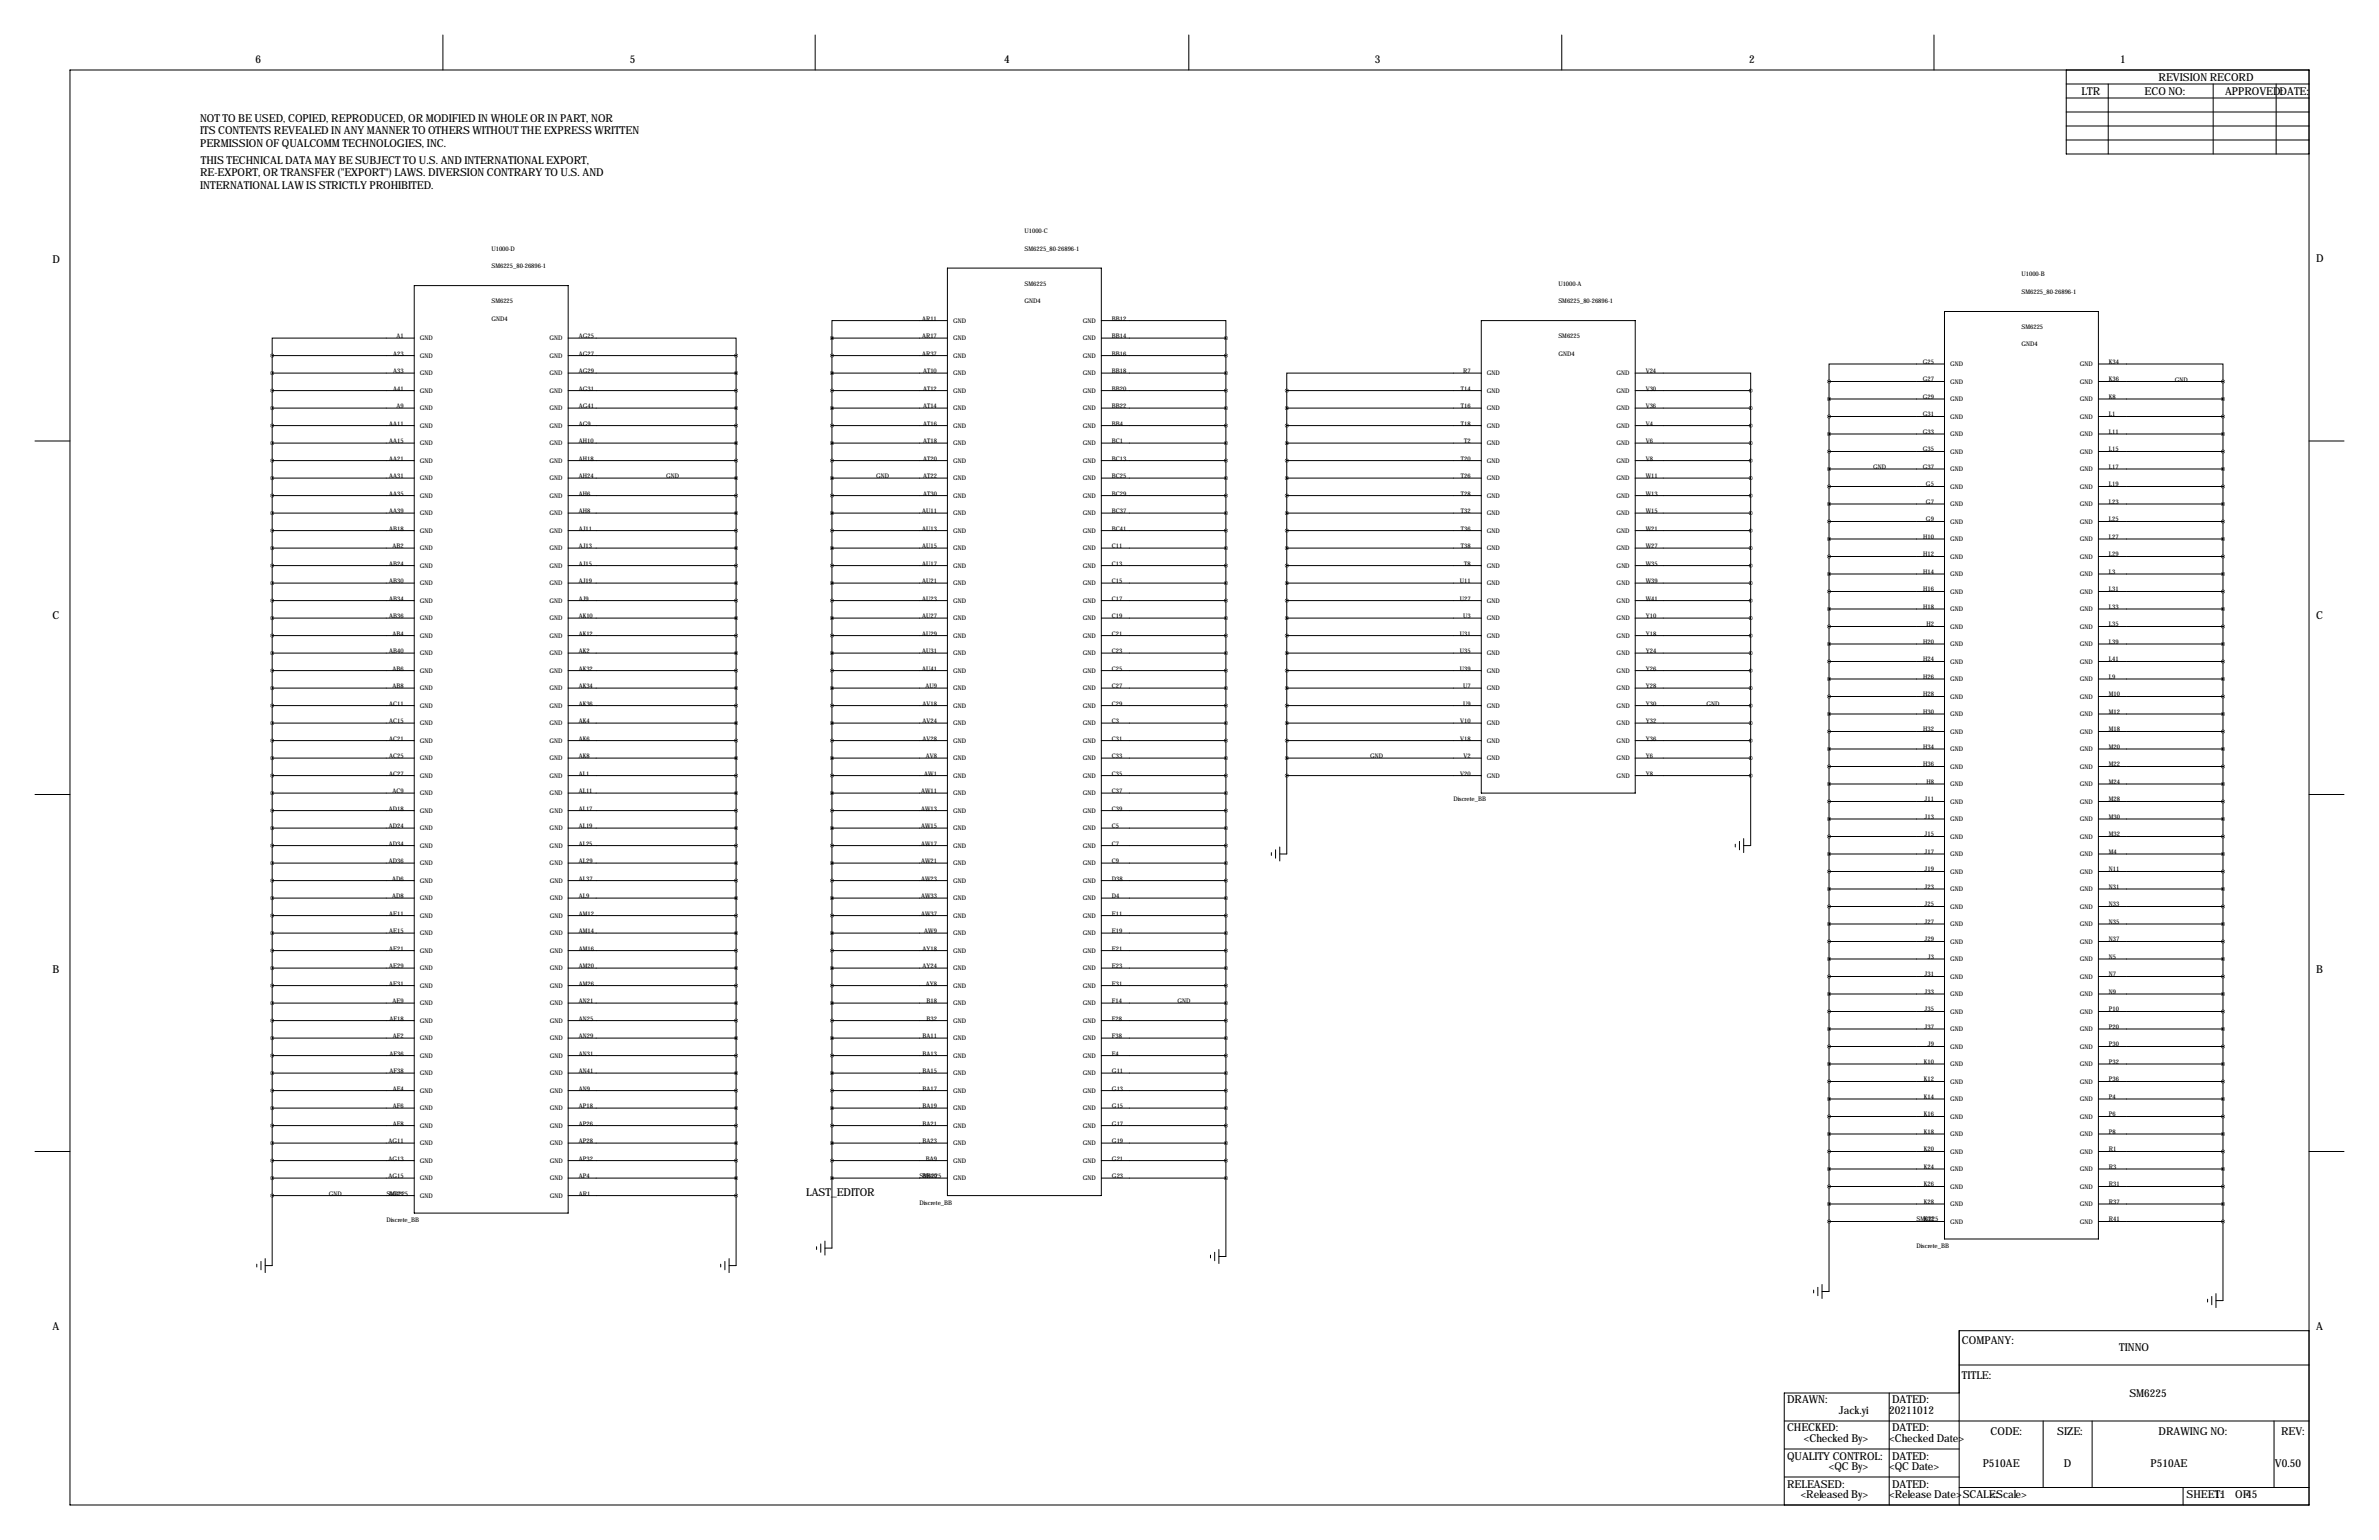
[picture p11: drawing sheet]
<svg xmlns="http://www.w3.org/2000/svg" width="864mm" height="559mm" viewBox="0 0 864 559" stroke-linecap="round" stroke-linejoin="round" font-family="sans-serif">
<defs><g id="words">
<g font-size="4">
<text x="92.7" y="22.9">6</text>
<text x="228.6" y="22.9">5</text>
<text x="364.5" y="22.9">4</text>
<text x="499.1" y="22.9">3</text>
<text x="635" y="22.9">2</text>
<text x="769.6" y="22.9">1</text>
<text x="783.6" y="29.2">REVISION RECORD</text>
<text x="755.7" y="34.3">LTR</text>
<text x="778.5" y="34.3">ECO NO:</text>
<text x="807.7" y="34.3">APPROVED:DATE:</text>
<text x="72.6" y="44.2">NOT TO BE USED, COPIED, REPRODUCED, OR MODIFIED IN W</text>
<text x="181.5" y="44.2">HOLE OR IN PART, NOR</text>
<text x="72.6" y="48.8">ITS CONTENTS REVEALED IN ANY MANNER TO OTHERS W</text>
<text x="72.6" y="53.3">PERMISSION OF QUALCOMM TECHNOLOGIES, INC.</text>
<text x="174.9" y="48.8">ITHOUT THE EXPRESS W</text>
<text x="219.2" y="48.8">RITTEN</text>
<text x="72.9" y="59.4">THIS TECHNICAL DATA MAY BE SUBJECT TO U.S. AND INTERNATIONAL EXPORT,</text>
<text x="72.6" y="64">RE-EXPORT, OR TRANSFER (&quot;EXPORT&quot;) LAW</text>
<text x="151.1" y="64">S. DIVERSION CONTRARY TO U.S. AND</text>
<text x="72.6" y="68.6">INTERNATIONAL LAWIS STRICTLY PROHIBITED.</text>
<text x="19.1" y="95.2">D</text>
<text x="840.7" y="95.2">D</text>
<text x="19.1" y="224.8">C</text>
<text x="840.7" y="224.8">C</text>
<text x="19.1" y="353.1">B</text>
<text x="840.7" y="353.1">B</text>
<text x="292.6" y="433.8">LAST_EDITOR</text>
<text x="19.1" y="482.6">A</text>
<text x="840.7" y="482.6">A</text>
<text x="712.2" y="487.7">COMPANY:</text>
<text x="769.3" y="490.3">TINNO</text>
<text x="712.2" y="500.4">TITLE:</text>
<text x="648.7" y="509.3">DRAW</text>
<text x="660.1" y="509.3">N:</text>
<text x="686.8" y="509.3">DATED:</text>
<text x="773" y="506.8">SM6225</text>
<text x="667.5" y="513.1">Jack.yi</text>
<text x="685.8" y="513.1">20211012</text>
<text x="648.7" y="519.4">CHECKED:</text>
<text x="686.8" y="519.4">DATED:</text>
<text x="722.6" y="520.7">CODE:</text>
<text x="746.8" y="520.7">SIZE:</text>
<text x="783.6" y="520.7">DRAW</text>
<text x="794.9" y="520.7">ING NO:</text>
<text x="828" y="520.7">REV:</text>
<text x="654.8" y="523.3">&lt;Checked By&gt;</text>
<text x="685.8" y="523.3">&lt;Checked Date&gt;</text>
<text x="648.7" y="529.6">QUALITY CONTROL:</text>
<text x="663.9" y="533.4">&lt;QC By&gt;</text>
<text x="685.8" y="533.4">&lt;QC Date&gt;</text>
<text x="686.8" y="529.6">DATED:</text>
<text x="719.7" y="532.2">P510AE</text>
<text x="749.2" y="532.2">D</text>
<text x="780.7" y="532.2">P510AE</text>
<text x="825.8" y="532.2">V0.50</text>
<text x="648.7" y="539.8">RELEASED:</text>
<text x="686.8" y="539.8">DATED:</text>
<text x="653.7" y="543.6">&lt;Released By&gt;</text>
<text x="685.8" y="543.6">&lt;Release Date&gt;SCALE:</text>
<text x="722.6" y="543.6">&lt;Scale&gt;</text>
<text x="793.7" y="543.6">SHEET:</text>
<text x="803.9" y="543.6">11</text>
<text x="811.4" y="543.6">OF45</text>
</g>
<g font-size="2.3">
<text x="371.9" y="84.6">U1000-C</text>
<text x="178.4" y="90.9">U1000-D</text>
<text x="371.9" y="90.9">SM6225_80-26896-1</text>
<text x="178.4" y="97.3">SM6225_80-26896-1</text>
<text x="733.8" y="100.3">U1000-B</text>
<text x="371.9" y="103.6">SM6225</text>
<text x="565.7" y="103.6">U1000-A</text>
<text x="733.8" y="106.7">SM6225_80-26896-1</text>
<text x="178.4" y="110">SM6225</text>
<text x="371.9" y="110">GND4</text>
<text x="565.7" y="110">SM6225_80-26896-1</text>
<text x="178.4" y="116.3">GND4</text>
<text x="334.7" y="116.3">AR11</text>
<text x="345.9" y="117.1">GND</text>
<text x="393.1" y="117.1">GND</text>
<text x="403.6" y="116.3">BB12</text>
<text x="733.8" y="119.4">SM6225</text>
<text x="143.9" y="122.7">A1</text>
<text x="152.4" y="123.4">GND</text>
<text x="199.5" y="123.4">GND</text>
<text x="210.1" y="122.7">AG25</text>
<text x="334.7" y="122.7">AR17</text>
<text x="345.9" y="123.4">GND</text>
<text x="393.1" y="123.4">GND</text>
<text x="403.6" y="122.7">BB14</text>
<text x="565.7" y="122.7">SM6225</text>
<text x="733.8" y="125.7">GND4</text>
<text x="142.7" y="129">A23</text>
<text x="152.4" y="129.8">GND</text>
<text x="199.5" y="129.8">GND</text>
<text x="210.1" y="129">AG27</text>
<text x="334.7" y="129">AR37</text>
<text x="345.9" y="129.8">GND</text>
<text x="393.1" y="129.8">GND</text>
<text x="403.6" y="129">BB16</text>
<text x="565.7" y="129">GND4</text>
<text x="142.7" y="135.4">A33</text>
<text x="152.4" y="136.1">GND</text>
<text x="199.5" y="136.1">GND</text>
<text x="210.1" y="135.4">AG29</text>
<text x="335.1" y="135.4">AT10</text>
<text x="346" y="136.1">GND</text>
<text x="393.1" y="136.1">GND</text>
<text x="403.6" y="135.4">BB18</text>
<text x="531.1" y="135.4">R7</text>
<text x="539.8" y="136.1">GND</text>
<text x="586.8" y="136.1">GND</text>
<text x="597.4" y="135.4">V24</text>
<text x="698" y="132.1">G25</text>
<text x="707.9" y="132.8">GND</text>
<text x="755" y="132.8">GND</text>
<text x="765.6" y="132.1">K34</text>
<text x="142.7" y="141.7">A41</text>
<text x="152.4" y="142.5">GND</text>
<text x="199.5" y="142.5">GND</text>
<text x="210.1" y="141.7">AG31</text>
<text x="335.1" y="141.7">AT12</text>
<text x="346" y="142.5">GND</text>
<text x="393.1" y="142.5">GND</text>
<text x="403.6" y="141.7">BB20</text>
<text x="530.3" y="141.7">T14</text>
<text x="539.8" y="142.5">GND</text>
<text x="586.8" y="142.5">GND</text>
<text x="597.4" y="141.7">V30</text>
<text x="698" y="138.4">G27</text>
<text x="707.9" y="139.2">GND</text>
<text x="755" y="139.2">GND</text>
<text x="765.6" y="138.4">K36</text>
<text x="789.4" y="138.4">GND</text>
<text x="143.9" y="148.1">A9</text>
<text x="152.4" y="148.8">GND</text>
<text x="199.5" y="148.8">GND</text>
<text x="210.1" y="148.1">AG41</text>
<text x="335.1" y="148.1">AT14</text>
<text x="346" y="148.8">GND</text>
<text x="393.1" y="148.8">GND</text>
<text x="403.6" y="148.1">BB22</text>
<text x="530.3" y="148.1">T16</text>
<text x="539.8" y="148.8">GND</text>
<text x="586.8" y="148.8">GND</text>
<text x="597.4" y="148.1">V36</text>
<text x="698" y="144.8">G29</text>
<text x="707.9" y="145.5">GND</text>
<text x="755" y="145.5">GND</text>
<text x="765.6" y="144.8">K8</text>
<text x="141.3" y="154.4">AA11</text>
<text x="152.4" y="155.2">GND</text>
<text x="199.5" y="155.2">GND</text>
<text x="210.1" y="154.4">AG9</text>
<text x="335.1" y="154.4">AT16</text>
<text x="346" y="155.2">GND</text>
<text x="393.1" y="155.2">GND</text>
<text x="403.6" y="154.4">BB4</text>
<text x="530.3" y="154.4">T18</text>
<text x="539.8" y="155.2">GND</text>
<text x="586.8" y="155.2">GND</text>
<text x="597.4" y="154.4">V4</text>
<text x="698" y="151.1">G31</text>
<text x="707.9" y="151.9">GND</text>
<text x="755" y="151.9">GND</text>
<text x="765.6" y="151.1">L1</text>
<text x="141.3" y="160.8">AA15</text>
<text x="152.4" y="161.5">GND</text>
<text x="199.5" y="161.5">GND</text>
<text x="210.1" y="160.8">AH10</text>
<text x="335.1" y="160.8">AT18</text>
<text x="346" y="161.5">GND</text>
<text x="393.1" y="161.5">GND</text>
<text x="403.6" y="160.8">BC1</text>
<text x="531.5" y="160.8">T2</text>
<text x="539.8" y="161.5">GND</text>
<text x="586.8" y="161.5">GND</text>
<text x="597.4" y="160.8">V6</text>
<text x="698" y="157.5">G33</text>
<text x="707.9" y="158.2">GND</text>
<text x="755" y="158.2">GND</text>
<text x="765.6" y="157.5">L11</text>
<text x="141.3" y="167.1">AA21</text>
<text x="152.4" y="167.9">GND</text>
<text x="199.5" y="167.9">GND</text>
<text x="210.1" y="167.1">AH18</text>
<text x="335.1" y="167.1">AT20</text>
<text x="346" y="167.9">GND</text>
<text x="393.1" y="167.9">GND</text>
<text x="403.6" y="167.1">BC13</text>
<text x="530.4" y="167.1">T20</text>
<text x="539.8" y="167.9">GND</text>
<text x="586.8" y="167.9">GND</text>
<text x="597.4" y="167.1">V8</text>
<text x="698" y="163.8">G35</text>
<text x="707.9" y="164.6">GND</text>
<text x="755" y="164.6">GND</text>
<text x="765.6" y="163.8">L15</text>
<text x="141.3" y="173.5">AA31</text>
<text x="210.1" y="173.5">AH24</text>
<text x="241.8" y="173.5">GND</text>
<text x="318" y="173.5">GND</text>
<text x="335.1" y="173.5">AT22</text>
<text x="403.6" y="173.5">BC25</text>
<text x="530.4" y="173.5">T26</text>
<text x="597.4" y="173.5">W</text>
<text x="599.4" y="173.5">11</text>
<text x="680" y="170.2">GND</text>
<text x="698" y="170.2">G37</text>
<text x="707.9" y="170.9">GND</text>
<text x="755" y="170.9">GND</text>
<text x="765.6" y="170.2">L17</text>
<text x="141.3" y="179.8">AA35</text>
<text x="152.4" y="174.2">GND</text>
<text x="199.5" y="174.2">GND</text>
<text x="210.1" y="179.8">AH6</text>
<text x="335.1" y="179.8">AT30</text>
<text x="346" y="174.2">GND</text>
<text x="393.1" y="174.2">GND</text>
<text x="403.6" y="179.8">BC29</text>
<text x="530.4" y="179.8">T28</text>
<text x="539.8" y="174.2">GND</text>
<text x="586.8" y="174.2">GND</text>
<text x="597.4" y="179.8">W</text>
<text x="599.4" y="179.8">13</text>
<text x="699.2" y="176.5">G5</text>
<text x="707.9" y="177.3">GND</text>
<text x="755" y="177.3">GND</text>
<text x="765.6" y="176.5">L19</text>
<text x="152.4" y="180.6">GND</text>
<text x="199.5" y="180.6">GND</text>
<text x="346" y="180.6">GND</text>
<text x="393.1" y="180.6">GND</text>
<text x="539.8" y="180.6">GND</text>
<text x="586.8" y="180.6">GND</text>
<text x="699.2" y="182.9">G7</text>
<text x="707.9" y="183.6">GND</text>
<text x="755" y="183.6">GND</text>
<text x="765.6" y="182.9">L23</text>
<text x="141.3" y="186.2">AA39</text>
<text x="152.4" y="186.9">GND</text>
<text x="199.5" y="186.9">GND</text>
<text x="210.1" y="186.2">AH8</text>
<text x="334.7" y="186.2">AU11</text>
<text x="346" y="186.9">GND</text>
<text x="393.1" y="186.9">GND</text>
<text x="403.6" y="186.2">BC37</text>
<text x="530.4" y="186.2">T32</text>
<text x="539.8" y="186.9">GND</text>
<text x="586.8" y="186.9">GND</text>
<text x="597.4" y="186.2">W</text>
<text x="599.4" y="186.2">15</text>
<text x="699.2" y="189.2">G9</text>
<text x="707.9" y="190">GND</text>
<text x="755" y="190">GND</text>
<text x="765.6" y="189.2">L25</text>
<text x="141.3" y="192.5">AB18</text>
<text x="152.4" y="193.3">GND</text>
<text x="199.5" y="193.3">GND</text>
<text x="210.1" y="192.5">AJ11</text>
<text x="334.7" y="192.5">AU13</text>
<text x="346" y="193.3">GND</text>
<text x="393.1" y="193.3">GND</text>
<text x="403.6" y="192.5">BC41</text>
<text x="530.4" y="192.5">T36</text>
<text x="539.8" y="193.3">GND</text>
<text x="586.8" y="193.3">GND</text>
<text x="597.4" y="192.5">W</text>
<text x="599.4" y="192.5">21</text>
<text x="698.1" y="195.6">H10</text>
<text x="707.9" y="196.3">GND</text>
<text x="755" y="196.3">GND</text>
<text x="765.6" y="195.6">L27</text>
<text x="142.5" y="198.9">AB2</text>
<text x="152.4" y="199.6">GND</text>
<text x="199.5" y="199.6">GND</text>
<text x="210.1" y="198.9">AJ13</text>
<text x="334.7" y="198.9">AU15</text>
<text x="346" y="199.6">GND</text>
<text x="393.1" y="199.6">GND</text>
<text x="403.6" y="198.9">C11</text>
<text x="530.4" y="198.9">T38</text>
<text x="539.8" y="199.6">GND</text>
<text x="586.8" y="199.6">GND</text>
<text x="597.4" y="198.9">W</text>
<text x="599.4" y="198.9">27</text>
<text x="698.1" y="201.9">H12</text>
<text x="707.9" y="202.7">GND</text>
<text x="755" y="202.7">GND</text>
<text x="765.6" y="201.9">L29</text>
<text x="141.3" y="205.2">AB24</text>
<text x="152.4" y="206">GND</text>
<text x="199.5" y="206">GND</text>
<text x="210.1" y="205.2">AJ15</text>
<text x="334.7" y="205.2">AU17</text>
<text x="346" y="206">GND</text>
<text x="393.1" y="206">GND</text>
<text x="403.6" y="205.2">C13</text>
<text x="531.5" y="205.2">T8</text>
<text x="539.8" y="206">GND</text>
<text x="586.8" y="206">GND</text>
<text x="597.4" y="205.2">W</text>
<text x="599.4" y="205.2">35</text>
<text x="698.1" y="208.3">H14</text>
<text x="707.9" y="209">GND</text>
<text x="755" y="209">GND</text>
<text x="765.6" y="208.3">L3</text>
<text x="141.3" y="211.6">AB30</text>
<text x="152.4" y="212.3">GND</text>
<text x="199.5" y="212.3">GND</text>
<text x="210.1" y="211.6">AJ19</text>
<text x="334.7" y="211.6">AU21</text>
<text x="346" y="212.3">GND</text>
<text x="393.1" y="212.3">GND</text>
<text x="403.6" y="211.6">C15</text>
<text x="530" y="211.6">U11</text>
<text x="539.8" y="212.3">GND</text>
<text x="586.9" y="212.3">GND</text>
<text x="597.4" y="211.6">W</text>
<text x="599.4" y="211.6">39</text>
<text x="698.1" y="214.6">H16</text>
<text x="707.9" y="215.4">GND</text>
<text x="755" y="215.4">GND</text>
<text x="765.6" y="214.6">L31</text>
<text x="141.3" y="217.9">AB34</text>
<text x="152.4" y="218.7">GND</text>
<text x="199.5" y="218.7">GND</text>
<text x="210.1" y="217.9">AJ9</text>
<text x="334.7" y="217.9">AU23</text>
<text x="346" y="218.7">GND</text>
<text x="393.1" y="218.7">GND</text>
<text x="403.6" y="217.9">C17</text>
<text x="530" y="217.9">U27</text>
<text x="539.8" y="218.7">GND</text>
<text x="586.9" y="218.7">GND</text>
<text x="597.4" y="217.9">W</text>
<text x="599.4" y="217.9">41</text>
<text x="698.1" y="221">H18</text>
<text x="707.9" y="221.7">GND</text>
<text x="755" y="221.7">GND</text>
<text x="765.6" y="221">L33</text>
<text x="141.3" y="224.3">AB36</text>
<text x="152.4" y="225">GND</text>
<text x="199.5" y="225">GND</text>
<text x="210.1" y="224.3">AK10</text>
<text x="334.7" y="224.3">AU27</text>
<text x="346" y="225">GND</text>
<text x="393.1" y="225">GND</text>
<text x="403.6" y="224.3">C19</text>
<text x="531.1" y="224.3">U3</text>
<text x="539.8" y="225">GND</text>
<text x="586.9" y="225">GND</text>
<text x="597.4" y="224.3">Y10</text>
<text x="699.3" y="227.3">H2</text>
<text x="765.6" y="227.3">L35</text>
<text x="142.5" y="230.6">AB4</text>
<text x="152.4" y="231.4">GND</text>
<text x="199.5" y="231.4">GND</text>
<text x="210.1" y="230.6">AK12</text>
<text x="334.7" y="230.6">AU29</text>
<text x="346" y="231.4">GND</text>
<text x="393.1" y="231.4">GND</text>
<text x="403.6" y="230.6">C21</text>
<text x="530" y="230.6">U31</text>
<text x="539.8" y="231.4">GND</text>
<text x="586.9" y="231.4">GND</text>
<text x="597.4" y="230.6">Y18</text>
<text x="698.1" y="233.7">H20</text>
<text x="707.9" y="228.1">GND</text>
<text x="755" y="228.1">GND</text>
<text x="765.6" y="233.7">L39</text>
<text x="141.3" y="237">AB40</text>
<text x="152.4" y="237.7">GND</text>
<text x="199.5" y="237.7">GND</text>
<text x="210.1" y="237">AK2</text>
<text x="334.7" y="237">AU31</text>
<text x="346" y="237.7">GND</text>
<text x="393.1" y="237.7">GND</text>
<text x="403.6" y="237">C23</text>
<text x="530" y="237">U35</text>
<text x="539.8" y="237.7">GND</text>
<text x="586.9" y="237.7">GND</text>
<text x="597.4" y="237">Y24</text>
<text x="707.9" y="234.4">GND</text>
<text x="755" y="234.4">GND</text>
<text x="142.5" y="243.3">AB6</text>
<text x="152.4" y="244.1">GND</text>
<text x="199.5" y="244.1">GND</text>
<text x="210.1" y="243.3">AK32</text>
<text x="334.7" y="243.3">AU41</text>
<text x="346" y="244.1">GND</text>
<text x="393.1" y="244.1">GND</text>
<text x="403.6" y="243.3">C25</text>
<text x="530" y="243.3">U39</text>
<text x="539.8" y="244.1">GND</text>
<text x="586.9" y="244.1">GND</text>
<text x="597.4" y="243.3">Y26</text>
<text x="698.1" y="240">H24</text>
<text x="707.9" y="240.8">GND</text>
<text x="755" y="240.8">GND</text>
<text x="765.6" y="240">L41</text>
<text x="142.5" y="249.7">AB8</text>
<text x="152.4" y="250.4">GND</text>
<text x="199.5" y="250.4">GND</text>
<text x="210.1" y="249.7">AK34</text>
<text x="335.9" y="249.7">AU9</text>
<text x="346" y="250.4">GND</text>
<text x="393.1" y="250.4">GND</text>
<text x="403.6" y="249.7">C27</text>
<text x="531.1" y="249.7">U7</text>
<text x="539.8" y="250.4">GND</text>
<text x="586.9" y="250.4">GND</text>
<text x="597.4" y="249.7">Y28</text>
<text x="698.1" y="246.4">H26</text>
<text x="707.9" y="247.1">GND</text>
<text x="755" y="247.1">GND</text>
<text x="765.6" y="246.4">L9</text>
<text x="141.3" y="256">AC11</text>
<text x="152.4" y="256.8">GND</text>
<text x="199.5" y="256.8">GND</text>
<text x="210.1" y="256">AK36</text>
<text x="334.9" y="256">AV18</text>
<text x="346" y="256.8">GND</text>
<text x="393.1" y="256.8">GND</text>
<text x="403.6" y="256">C29</text>
<text x="531.1" y="256">U9</text>
<text x="539.8" y="256.8">GND</text>
<text x="586.9" y="256.8">GND</text>
<text x="597.4" y="256">Y30</text>
<text x="619.5" y="256">GND</text>
<text x="698.1" y="252.7">H28</text>
<text x="707.9" y="253.5">GND</text>
<text x="755" y="253.5">GND</text>
<text x="765.6" y="252.7">M10</text>
<text x="141.3" y="262.4">AC15</text>
<text x="152.4" y="263.1">GND</text>
<text x="199.5" y="263.1">GND</text>
<text x="210.1" y="262.4">AK4</text>
<text x="334.9" y="262.4">AV24</text>
<text x="346" y="263.1">GND</text>
<text x="393.1" y="263.1">GND</text>
<text x="403.6" y="262.4">C3</text>
<text x="530.1" y="262.4">V10</text>
<text x="539.8" y="263.1">GND</text>
<text x="586.9" y="263.1">GND</text>
<text x="597.4" y="262.4">Y32</text>
<text x="698.1" y="259.1">H30</text>
<text x="707.9" y="259.8">GND</text>
<text x="755" y="259.8">GND</text>
<text x="765.6" y="259.1">M12</text>
<text x="141.3" y="268.7">AC21</text>
<text x="152.4" y="269.5">GND</text>
<text x="199.5" y="269.5">GND</text>
<text x="210.1" y="268.7">AK6</text>
<text x="334.9" y="268.7">AV28</text>
<text x="346" y="269.5">GND</text>
<text x="393.1" y="269.5">GND</text>
<text x="403.6" y="268.7">C31</text>
<text x="530.1" y="268.7">V18</text>
<text x="539.8" y="269.5">GND</text>
<text x="586.9" y="269.5">GND</text>
<text x="597.4" y="268.7">Y36</text>
<text x="698.1" y="265.4">H32</text>
<text x="707.9" y="266.2">GND</text>
<text x="755" y="266.2">GND</text>
<text x="765.6" y="265.4">M18</text>
<text x="141.3" y="275.1">AC25</text>
<text x="152.4" y="275.8">GND</text>
<text x="199.5" y="275.8">GND</text>
<text x="210.1" y="275.1">AK8</text>
<text x="336.1" y="275.1">AV8</text>
<text x="346" y="275.8">GND</text>
<text x="393.1" y="275.8">GND</text>
<text x="403.6" y="275.1">C33</text>
<text x="497.3" y="275.1">GND</text>
<text x="531.3" y="275.1">V2</text>
<text x="539.8" y="275.8">GND</text>
<text x="586.9" y="275.8">GND</text>
<text x="597.4" y="275.1">Y6</text>
<text x="698.1" y="271.8">H34</text>
<text x="707.9" y="272.5">GND</text>
<text x="755" y="272.5">GND</text>
<text x="765.6" y="271.8">M20</text>
<text x="141.3" y="281.4">AC27</text>
<text x="210.1" y="281.4">AL1</text>
<text x="335.5" y="281.4">AW</text>
<text x="339" y="281.4">1</text>
<text x="403.6" y="281.4">C35</text>
<text x="530.1" y="281.4">V20</text>
<text x="597.4" y="281.4">Y8</text>
<text x="698.1" y="278.1">H36</text>
<text x="707.9" y="278.9">GND</text>
<text x="755" y="278.9">GND</text>
<text x="765.6" y="278.1">M22</text>
<text x="142.5" y="287.8">AC9</text>
<text x="152.4" y="282.2">GND</text>
<text x="199.5" y="282.2">GND</text>
<text x="210.1" y="287.8">AL11</text>
<text x="334.3" y="287.8">AW</text>
<text x="337.8" y="287.8">11</text>
<text x="346" y="282.2">GND</text>
<text x="393.1" y="282.2">GND</text>
<text x="403.6" y="287.8">C37</text>
<text x="539.8" y="282.2">GND</text>
<text x="586.9" y="282.2">GND</text>
<text x="699.3" y="284.5">H8</text>
<text x="707.9" y="285.2">GND</text>
<text x="755" y="285.2">GND</text>
<text x="765.6" y="284.5">M24</text>
<text x="152.4" y="288.5">GND</text>
<text x="199.5" y="288.5">GND</text>
<text x="346" y="288.5">GND</text>
<text x="393.1" y="288.5">GND</text>
<text x="527.6" y="290.8">Discrete_BB</text>
<text x="698.6" y="290.8">J11</text>
<text x="707.9" y="291.6">GND</text>
<text x="755" y="291.6">GND</text>
<text x="765.6" y="290.8">M28</text>
<text x="141.2" y="294.1">AD18</text>
<text x="152.4" y="294.9">GND</text>
<text x="199.5" y="294.9">GND</text>
<text x="210.1" y="294.1">AL17</text>
<text x="334.3" y="294.1">AW</text>
<text x="337.8" y="294.1">13</text>
<text x="346" y="294.9">GND</text>
<text x="393.1" y="294.9">GND</text>
<text x="403.6" y="294.1">C39</text>
<text x="698.6" y="297.2">J13</text>
<text x="707.9" y="297.9">GND</text>
<text x="755" y="297.9">GND</text>
<text x="765.6" y="297.2">M30</text>
<text x="141.2" y="300.5">AD24</text>
<text x="152.4" y="301.2">GND</text>
<text x="199.5" y="301.2">GND</text>
<text x="210.1" y="300.5">AL19</text>
<text x="334.3" y="300.5">AW</text>
<text x="337.8" y="300.5">15</text>
<text x="346" y="301.2">GND</text>
<text x="393.1" y="301.2">GND</text>
<text x="403.6" y="300.5">C5</text>
<text x="698.6" y="303.5">J15</text>
<text x="707.9" y="304.3">GND</text>
<text x="755" y="304.3">GND</text>
<text x="765.6" y="303.5">M32</text>
<text x="141.2" y="306.8">AD34</text>
<text x="152.4" y="307.6">GND</text>
<text x="199.5" y="307.6">GND</text>
<text x="210.1" y="306.8">AL25</text>
<text x="334.3" y="306.8">AW</text>
<text x="337.8" y="306.8">17</text>
<text x="346" y="307.6">GND</text>
<text x="393.1" y="307.6">GND</text>
<text x="403.6" y="306.8">C7</text>
<text x="698.6" y="309.9">J17</text>
<text x="707.9" y="310.6">GND</text>
<text x="755" y="310.6">GND</text>
<text x="765.6" y="309.9">M4</text>
<text x="141.2" y="313.2">AD36</text>
<text x="152.4" y="313.9">GND</text>
<text x="199.5" y="313.9">GND</text>
<text x="210.1" y="313.2">AL29</text>
<text x="334.3" y="313.2">AW</text>
<text x="337.8" y="313.2">21</text>
<text x="346" y="313.9">GND</text>
<text x="393.1" y="313.9">GND</text>
<text x="403.6" y="313.2">C9</text>
<text x="698.6" y="316.2">J19</text>
<text x="707.9" y="317">GND</text>
<text x="755" y="317">GND</text>
<text x="765.6" y="316.2">N11</text>
<text x="142.4" y="319.5">AD6</text>
<text x="152.4" y="320.3">GND</text>
<text x="199.5" y="320.3">GND</text>
<text x="210.1" y="319.5">AL37</text>
<text x="334.3" y="319.5">AW</text>
<text x="337.8" y="319.5">23</text>
<text x="346" y="320.3">GND</text>
<text x="393.1" y="320.3">GND</text>
<text x="403.6" y="319.5">D38</text>
<text x="698.6" y="322.6">J23</text>
<text x="707.9" y="323.3">GND</text>
<text x="755" y="323.3">GND</text>
<text x="765.6" y="322.6">N31</text>
<text x="142.4" y="325.9">AD8</text>
<text x="152.4" y="326.6">GND</text>
<text x="199.5" y="326.6">GND</text>
<text x="210.1" y="325.9">AL9</text>
<text x="334.3" y="325.9">AW</text>
<text x="337.8" y="325.9">33</text>
<text x="346" y="326.6">GND</text>
<text x="393.1" y="326.6">GND</text>
<text x="403.6" y="325.9">D4</text>
<text x="698.6" y="328.9">J25</text>
<text x="707.9" y="329.7">GND</text>
<text x="755" y="329.7">GND</text>
<text x="765.6" y="328.9">N33</text>
<text x="141.3" y="332.2">AE11</text>
<text x="152.4" y="333">GND</text>
<text x="199.5" y="333">GND</text>
<text x="210.1" y="332.2">AM12</text>
<text x="334.3" y="332.2">AW</text>
<text x="337.8" y="332.2">37</text>
<text x="346" y="333">GND</text>
<text x="393.1" y="333">GND</text>
<text x="403.6" y="332.2">E11</text>
<text x="698.6" y="335.3">J27</text>
<text x="765.6" y="335.3">N35</text>
<text x="141.3" y="338.6">AE15</text>
<text x="152.4" y="339.3">GND</text>
<text x="199.5" y="339.3">GND</text>
<text x="210.1" y="338.6">AM14</text>
<text x="335.5" y="338.6">AW</text>
<text x="339" y="338.6">9</text>
<text x="346" y="339.3">GND</text>
<text x="393.1" y="339.3">GND</text>
<text x="403.6" y="338.6">E19</text>
<text x="698.6" y="341.6">J29</text>
<text x="707.9" y="336">GND</text>
<text x="755" y="336">GND</text>
<text x="765.6" y="341.6">N37</text>
<text x="141.3" y="344.9">AE21</text>
<text x="152.4" y="345.7">GND</text>
<text x="199.5" y="345.7">GND</text>
<text x="210.1" y="344.9">AM16</text>
<text x="334.9" y="344.9">AY18</text>
<text x="346" y="345.7">GND</text>
<text x="393.1" y="345.7">GND</text>
<text x="403.6" y="344.9">E21</text>
<text x="699.8" y="348">J3</text>
<text x="707.9" y="342.4">GND</text>
<text x="755" y="342.4">GND</text>
<text x="765.6" y="348">N5</text>
<text x="141.3" y="351.3">AE29</text>
<text x="152.4" y="352">GND</text>
<text x="199.5" y="352">GND</text>
<text x="210.1" y="351.3">AM20</text>
<text x="334.9" y="351.3">AY24</text>
<text x="346" y="352">GND</text>
<text x="393.1" y="352">GND</text>
<text x="403.6" y="351.3">E23</text>
<text x="707.9" y="348.7">GND</text>
<text x="755" y="348.7">GND</text>
<text x="141.3" y="357.6">AE31</text>
<text x="152.4" y="358.4">GND</text>
<text x="199.5" y="358.4">GND</text>
<text x="210.1" y="357.6">AM26</text>
<text x="336.1" y="357.6">AY8</text>
<text x="346" y="358.4">GND</text>
<text x="393.1" y="358.4">GND</text>
<text x="403.6" y="357.6">E31</text>
<text x="698.6" y="354.3">J31</text>
<text x="707.9" y="355.1">GND</text>
<text x="755" y="355.1">GND</text>
<text x="765.6" y="354.3">N7</text>
<text x="142.5" y="364">AE9</text>
<text x="152.4" y="364.7">GND</text>
<text x="199.5" y="364.7">GND</text>
<text x="210.1" y="364">AN21</text>
<text x="336.3" y="364">B18</text>
<text x="346" y="364.7">GND</text>
<text x="393.1" y="364.7">GND</text>
<text x="403.6" y="364">F14</text>
<text x="427.5" y="364">GND</text>
<text x="698.6" y="360.7">J33</text>
<text x="707.9" y="361.4">GND</text>
<text x="755" y="361.4">GND</text>
<text x="765.6" y="360.7">N9</text>
<text x="141.4" y="370.3">AF18</text>
<text x="152.4" y="371.1">GND</text>
<text x="199.5" y="371.1">GND</text>
<text x="210.1" y="370.3">AN25</text>
<text x="336.3" y="370.3">B32</text>
<text x="346" y="371.1">GND</text>
<text x="393.1" y="371.1">GND</text>
<text x="403.6" y="370.3">F28</text>
<text x="698.6" y="367">J35</text>
<text x="707.9" y="367.8">GND</text>
<text x="755" y="367.8">GND</text>
<text x="765.6" y="367">P10</text>
<text x="142.6" y="376.7">AF2</text>
<text x="152.4" y="377.4">GND</text>
<text x="199.5" y="377.4">GND</text>
<text x="210.1" y="376.7">AN29</text>
<text x="334.9" y="376.7">BA11</text>
<text x="346" y="377.4">GND</text>
<text x="393.1" y="377.4">GND</text>
<text x="403.6" y="376.7">F38</text>
<text x="698.6" y="373.4">J37</text>
<text x="707.9" y="374.1">GND</text>
<text x="755" y="374.1">GND</text>
<text x="765.6" y="373.4">P20</text>
<text x="141.4" y="383">AF36</text>
<text x="152.4" y="383.8">GND</text>
<text x="199.5" y="383.8">GND</text>
<text x="210.1" y="383">AN31</text>
<text x="334.9" y="383">BA13</text>
<text x="346" y="383.8">GND</text>
<text x="393.1" y="383.8">GND</text>
<text x="403.6" y="383">F4</text>
<text x="699.8" y="379.7">J9</text>
<text x="707.9" y="380.5">GND</text>
<text x="755" y="380.5">GND</text>
<text x="765.6" y="379.7">P30</text>
<text x="141.4" y="389.4">AF38</text>
<text x="210.1" y="389.4">AN41</text>
<text x="334.9" y="389.4">BA15</text>
<text x="403.6" y="389.4">G11</text>
<text x="698.4" y="386.1">K10</text>
<text x="707.9" y="386.8">GND</text>
<text x="755" y="386.8">GND</text>
<text x="765.6" y="386.1">P32</text>
<text x="142.6" y="395.7">AF4</text>
<text x="152.4" y="390.1">GND</text>
<text x="199.5" y="390.1">GND</text>
<text x="210.1" y="395.7">AN9</text>
<text x="334.9" y="395.7">BA17</text>
<text x="346" y="390.1">GND</text>
<text x="393.1" y="390.1">GND</text>
<text x="403.6" y="395.7">G13</text>
<text x="698.4" y="392.4">K12</text>
<text x="707.9" y="393.2">GND</text>
<text x="755" y="393.2">GND</text>
<text x="765.6" y="392.4">P36</text>
<text x="152.4" y="396.5">GND</text>
<text x="199.5" y="396.5">GND</text>
<text x="346" y="396.5">GND</text>
<text x="393.1" y="396.5">GND</text>
<text x="698.4" y="398.8">K14</text>
<text x="707.9" y="399.5">GND</text>
<text x="755" y="399.5">GND</text>
<text x="765.6" y="398.8">P4</text>
<text x="142.6" y="402.1">AF6</text>
<text x="152.4" y="402.8">GND</text>
<text x="199.5" y="402.8">GND</text>
<text x="210.1" y="402.1">AP18</text>
<text x="334.9" y="402.1">BA19</text>
<text x="346" y="402.8">GND</text>
<text x="393.1" y="402.8">GND</text>
<text x="403.6" y="402.1">G15</text>
<text x="698.4" y="405.1">K16</text>
<text x="707.9" y="405.9">GND</text>
<text x="755" y="405.9">GND</text>
<text x="765.6" y="405.1">P6</text>
<text x="142.6" y="408.4">AF8</text>
<text x="152.4" y="409.2">GND</text>
<text x="199.5" y="409.2">GND</text>
<text x="210.1" y="408.4">AP26</text>
<text x="334.9" y="408.4">BA21</text>
<text x="346" y="409.2">GND</text>
<text x="393.1" y="409.2">GND</text>
<text x="403.6" y="408.4">G17</text>
<text x="698.4" y="411.5">K18</text>
<text x="707.9" y="412.2">GND</text>
<text x="755" y="412.2">GND</text>
<text x="765.6" y="411.5">P8</text>
<text x="141.1" y="414.8">AG11</text>
<text x="152.4" y="415.5">GND</text>
<text x="199.5" y="415.5">GND</text>
<text x="210.1" y="414.8">AP28</text>
<text x="334.9" y="414.8">BA23</text>
<text x="346" y="415.5">GND</text>
<text x="393.1" y="415.5">GND</text>
<text x="403.6" y="414.8">G19</text>
<text x="698.4" y="417.8">K20</text>
<text x="707.9" y="418.6">GND</text>
<text x="755" y="418.6">GND</text>
<text x="765.6" y="417.8">R1</text>
<text x="141.1" y="421.1">AG13</text>
<text x="152.4" y="421.9">GND</text>
<text x="199.5" y="421.9">GND</text>
<text x="210.1" y="421.1">AP32</text>
<text x="336.1" y="421.1">BA9</text>
<text x="346" y="421.9">GND</text>
<text x="393.1" y="421.9">GND</text>
<text x="403.6" y="421.1">G21</text>
<text x="698.4" y="424.2">K24</text>
<text x="707.9" y="424.9">GND</text>
<text x="755" y="424.9">GND</text>
<text x="765.6" y="424.2">R3</text>
<text x="141.1" y="427.5">AG15</text>
<text x="152.4" y="428.2">GND</text>
<text x="199.5" y="428.2">GND</text>
<text x="210.1" y="427.5">AP4</text>
<text x="333.8" y="427.5">SM6225</text>
<text x="334.9" y="427.5">BB10</text>
<text x="346" y="428.2">GND</text>
<text x="393.1" y="428.2">GND</text>
<text x="403.6" y="427.5">G23</text>
<text x="698.4" y="430.5">K26</text>
<text x="707.9" y="431.3">GND</text>
<text x="755" y="431.3">GND</text>
<text x="765.6" y="430.5">R31</text>
<text x="119.4" y="433.8">GND</text>
<text x="140.3" y="433.8">SM6225</text>
<text x="141.1" y="433.8">AG21</text>
<text x="152.4" y="434.6">GND</text>
<text x="199.5" y="434.6">GND</text>
<text x="210.1" y="433.8">AR1</text>
<text x="333.8" y="437.1">Discrete_BB</text>
<text x="698.4" y="436.9">K28</text>
<text x="707.9" y="437.6">GND</text>
<text x="755" y="437.6">GND</text>
<text x="765.6" y="436.9">R37</text>
<text x="140.3" y="443.5">Discrete_BB</text>
<text x="695.7" y="443.2">SM6225</text>
<text x="698.4" y="443.2">K32</text>
<text x="707.9" y="444">GND</text>
<text x="755" y="444">GND</text>
<text x="765.6" y="443.2">R41</text>
<text x="695.7" y="452.9">Discrete_BB</text>
</g>
</g></defs>
<g fill="none" stroke="#000" stroke-width=".36">
<path d="M160.8 12.7v12.7M295.9 12.7v12.7M431.5 12.7v12.7M566.9 12.7v12.7M702.1 12.7v12.7M25.4 25.4h812.8v520.7h-812.8zM750.1 35.6h88.1M750.1 30.5h88.1M750.1 25.4v30.5h88.1M765.3 30.5v25.4M803.4 30.5v25.4M826.3 30.5v25.4"/>
<path d="M750.1 50.8h88.1M750.1 45.7h88.1M750.1 40.6h88.1M343.9 97.3h55.9v336.5h-55.9zM150.4 103.6h55.8v336.6h-55.8zM343.9 116.3h-41.9v6.4M399.8 116.3h45.2v6.4M537.7 116.3h55.9v171.5h-55.9zM705.9 113h55.8v336.6h-55.8zM98.8 129v330.2h-2.5M150.4 122.7h-51.6v6.3M150.4 135.4h-51.6"/>
<path d="M150.4 129h-51.6M206.2 122.7h61v6.3M206.2 135.4h61M206.2 129h61M267.2 129v330.2h-2.5M302 122.7v330.2h-2.5M343.9 135.4h-41.9M343.9 122.7h-41.9M343.9 129h-41.9M399.8 135.4h45.2M399.8 122.7h45.2M399.8 129h45.2"/>
<path d="M445 122.7v333.2h-2.5M537.7 135.4h-70.6v6.3M593.6 135.4h41.9v6.3M664 138.4h41.9M664 138.4v330.2h-2.6M705.9 132.1h-41.9v6.3M761.7 132.1h45.3v6.3M807 138.4h-45.3M807 138.4v333.5h-2.6M150.4 141.7h-51.6M150.4 148.1h-51.6M150.4 154.4h-51.6"/>
<path d="M206.2 141.7h61M206.2 148.1h61M206.2 154.4h61M343.9 141.7h-41.9M343.9 148.1h-41.9M343.9 154.4h-41.9M399.8 141.7h45.2M399.8 148.1h45.2M399.8 154.4h45.2M467.1 141.7v168.2h-2.5M537.7 141.7h-70.6M537.7 148.1h-70.6"/>
<path d="M537.7 154.4h-70.6M593.6 141.7h41.9M593.6 148.1h41.9M593.6 154.4h41.9M635.5 141.7v165.1h-2.5M664 144.8h41.9M664 151.1h41.9M705.9 157.5h-41.9M761.7 144.8h45.3M761.7 151.1h45.3M761.7 157.5h45.3M12.7 160h12.7"/>
<path d="M150.4 160.8h-51.6M150.4 167.1h-51.6M150.4 173.5h-51.6M150.4 179.8h-51.6M206.2 160.8h61M206.2 167.1h61M206.2 173.5h61M206.2 179.8h61M343.9 160.8h-41.9M343.9 167.1h-41.9M343.9 173.5h-41.9M343.9 179.8h-41.9"/>
<path d="M399.8 160.8h45.2M399.8 167.1h45.2M399.8 173.5h45.2M399.8 179.8h45.2M537.7 160.8h-70.6M537.7 167.1h-70.6M537.7 173.5h-70.6M537.7 179.8h-70.6M593.6 160.8h41.9M593.6 167.1h41.9M593.6 173.5h41.9M593.6 179.8h41.9"/>
<path d="M664 163.8h41.9M664 170.2h41.9M664 176.5h41.9M761.7 163.8h45.3M761.7 176.5h45.3M807 170.2h-45.3M838.2 160h12.7M150.4 186.2h-51.6M150.4 192.5h-51.6M150.4 198.9h-51.6M206.2 186.2h61M206.2 192.5h61"/>
<path d="M206.2 198.9h61M343.9 186.2h-41.9M343.9 192.5h-41.9M343.9 198.9h-41.9M399.8 186.2h45.2M399.8 192.5h45.2M399.8 198.9h45.2M537.7 186.2h-70.6M537.7 192.5h-70.6M537.7 198.9h-70.6M593.6 186.2h41.9M593.6 192.5h41.9"/>
<path d="M593.6 198.9h41.9M664 182.9h41.9M664 189.2h41.9M664 195.6h41.9M761.7 182.9h45.3M761.7 189.2h45.3M761.7 195.6h45.3M150.4 205.2h-51.6M150.4 211.6h-51.6M150.4 217.9h-51.6M206.2 205.2h61M206.2 211.6h61"/>
<path d="M206.2 217.9h61M343.9 205.2h-41.9M343.9 211.6h-41.9M343.9 217.9h-41.9M399.8 205.2h45.2M399.8 211.6h45.2M399.8 217.9h45.2M537.7 205.2h-70.6M537.7 211.6h-70.6M537.7 217.9h-70.6M593.6 205.2h41.9M593.6 211.6h41.9"/>
<path d="M593.6 217.9h41.9M664 208.3h41.9M664 214.6h41.9M705.9 201.9h-41.9M761.7 201.9h45.3M761.7 208.3h45.3M761.7 214.6h45.3M98.8 224.3h51.6M98.8 237h51.6M150.4 230.6h-51.6M206.2 224.3h61M206.2 230.6h61"/>
<path d="M206.2 237h61M302 224.3h41.9M302 237h41.9M343.9 230.6h-41.9M399.8 224.3h45.2M399.8 230.6h45.2M399.8 237h45.2M467.1 224.3h70.6M467.1 237h70.6M537.7 230.6h-70.6M593.6 224.3h41.9M593.6 230.6h41.9"/>
<path d="M593.6 237h41.9M664 221h41.9M664 227.3h41.9M705.9 233.7h-41.9M761.7 221h45.3M761.7 227.3h45.3M761.7 233.7h45.3M98.8 243.3h51.6M98.8 249.7h51.6M98.8 256h51.6M206.2 249.7h61M206.2 256h61"/>
<path d="M267.2 243.3h-61M302 243.3h41.9M302 249.7h41.9M302 256h41.9M399.8 249.7h45.2M399.8 256h45.2M445 243.3h-45.2M467.1 243.3h70.6M467.1 249.7h70.6M467.1 256h70.6M593.6 249.7h41.9M593.6 256h41.9"/>
<path d="M635.5 243.3h-41.9M664 240h41.9M664 246.4h41.9M664 252.7h41.9M664 259.1h41.9M761.7 240h45.3M761.7 252.7h45.3M761.7 259.1h45.3M807 246.4h-45.3M98.8 268.7h51.6M98.8 275.1h51.6M150.4 262.4h-51.6"/>
<path d="M206.2 262.4h61M206.2 268.7h61M206.2 275.1h61M302 268.7h41.9M302 275.1h41.9M343.9 262.4h-41.9M399.8 262.4h45.2M399.8 268.7h45.2M399.8 275.1h45.2M467.1 268.7h70.6M467.1 275.1h70.6M537.7 262.4h-70.6"/>
<path d="M593.6 262.4h41.9M593.6 268.7h41.9M593.6 275.1h41.9M664 265.4h41.9M664 271.8h41.9M664 278.1h41.9M761.7 265.4h45.3M761.7 271.8h45.3M761.7 278.1h45.3M12.7 288.3h12.7M98.8 287.8h51.6M98.8 281.4h51.6"/>
<path d="M150.4 294.1h-51.6M206.2 287.8h61M206.2 281.4h61M206.2 294.1h61M302 287.8h41.9M302 281.4h41.9M343.9 294.1h-41.9M399.8 287.8h45.2M399.8 281.4h45.2M399.8 294.1h45.2M467.1 281.4h70.6M593.6 281.4h41.9"/>
<path d="M664 284.5h41.9M664 290.8h41.9M664 297.2h41.9M761.7 284.5h45.3M761.7 297.2h45.3M807 290.8h-45.3M838.2 288.3h12.7M98.8 300.5h51.6M98.8 306.8h51.6M98.8 313.2h51.6M98.8 319.5h51.6M206.2 300.5h61"/>
<path d="M206.2 306.8h61M206.2 313.2h61M206.2 319.5h61M302 300.5h41.9M302 306.8h41.9M302 313.2h41.9M302 319.5h41.9M399.8 300.5h45.2M399.8 306.8h45.2M399.8 313.2h45.2M399.8 319.5h45.2M461.5 309.4v1"/>
<path d="M463 308.4v3M464.6 307.3v5.1M629.9 306.3v1M631.4 305.3v3.1M633 304.3v5.1M664 303.5h41.9M664 309.9h41.9M664 316.2h41.9M761.7 303.5h45.3M761.7 309.9h45.3M761.7 316.2h45.3M98.8 325.9h51.6"/>
<path d="M98.8 332.2h51.6M98.8 338.6h51.6M206.2 325.9h61M206.2 332.2h61M206.2 338.6h61M302 325.9h41.9M302 332.2h41.9M302 338.6h41.9M399.8 325.9h45.2M399.8 332.2h45.2M399.8 338.6h45.2M664 322.6h41.9"/>
<path d="M664 328.9h41.9M664 335.3h41.9M761.7 322.6h45.3M761.7 328.9h45.3M761.7 335.3h45.3M98.8 344.9h51.6M98.8 351.3h51.6M98.8 357.6h51.6M206.2 344.9h61M206.2 351.3h61M206.2 357.6h61M302 344.9h41.9"/>
<path d="M302 351.3h41.9M302 357.6h41.9M399.8 344.9h45.2M399.8 351.3h45.2M399.8 357.6h45.2M664 341.6h41.9M664 348h41.9M664 354.3h41.9M761.7 341.6h45.3M761.7 348h45.3M761.7 354.3h45.3M98.8 364h51.6"/>
<path d="M98.8 370.3h51.6M98.8 376.7h51.6M206.2 364h61M206.2 370.3h61M206.2 376.7h61M302 364h41.9M302 370.3h41.9M302 376.7h41.9M399.8 364h45.2M399.8 370.3h45.2M399.8 376.7h45.2M664 360.7h41.9"/>
<path d="M664 367h41.9M664 373.4h41.9M705.9 379.7h-41.9M761.7 360.7h45.3M761.7 367h45.3M761.7 373.4h45.3M761.7 379.7h45.3M98.8 383h51.6M98.8 389.4h51.6M150.4 395.7h-51.6M206.2 383h61M206.2 389.4h61"/>
<path d="M206.2 395.7h61M302 383h41.9M302 389.4h41.9M343.9 395.7h-41.9M399.8 383h45.2M399.8 389.4h45.2M399.8 395.7h45.2M705.9 386.1h-41.9M705.9 392.4h-41.9M705.9 398.8h-41.9M761.7 386.1h45.3M761.7 392.4h45.3"/>
<path d="M761.7 398.8h45.3M12.7 417.8h12.7M98.8 402.1h51.6M98.8 408.4h51.6M98.8 414.8h51.6M206.2 402.1h61M206.2 408.4h61M267.2 414.8h-61M302 402.1h41.9M302 408.4h41.9M302 414.8h41.9M399.8 402.1h45.2"/>
<path d="M399.8 408.4h45.2M445 414.8h-45.2M705.9 417.8h-41.9M705.9 405.1h-41.9M705.9 411.5h-41.9M761.7 417.8h45.3M761.7 405.1h45.3M761.7 411.5h45.3M838.2 417.8h12.7M98.8 433.8h51.6M98.8 421.1h51.6M150.4 427.5h-51.6"/>
<path d="M206.2 433.8h61M206.2 421.1h61M206.2 427.5h61M302 421.1h41.9M343.9 427.5h-41.9M399.8 421.1h45.2M399.8 427.5h45.2M705.9 424.2h-41.9M705.9 430.5h-41.9M705.9 436.9h-41.9M761.7 424.2h45.3M761.7 430.5h45.3"/>
<path d="M761.7 436.9h45.3M93.2 458.7v1M94.7 457.7v3.1M96.3 456.7v5.1M261.6 458.7v1M263.1 457.7v3.1M264.7 456.7v5.1M296.4 452.4v1M297.9 451.4v3M299.5 450.3v5.1M439.4 455.4v1M440.9 454.4v3.1"/>
<path d="M442.5 453.4v5.1M705.9 443.2h-41.9M761.7 443.2h45.3M658.4 468.1v1M659.9 467.1v3.1M661.4 466.1v5.1M801.4 471.4v1M802.9 470.4v3.1M804.4 469.4v5.1M711.2 495.3h127M838.2 482.9h-127v63.2M647.7 515.6h190.5"/>
<path d="M685.8 505.5v40.6M711.2 505.5h-63.5v40.6M741.7 515.6v24.1M759.5 515.6v24.1M825.5 515.6v24.1M647.7 535.9h63.5M647.7 525.8h63.5M711.2 539.8h127M792.5 539.8v6.3"/>
</g>
<path d="M806.9 443.2a.05 .05 0 0 0 .1 0 .05 .05 0 0 0-.1 0zM806.9 436.9a.05 .05 0 0 0 .1 0 .05 .05 0 0 0-.1 0zM806.9 430.5a.05 .05 0 0 0 .1 0 .05 .05 0 0 0-.1 0zM806.9 424.2a.05 .05 0 0 0 .1 0 .05 .05 0 0 0-.1 0zM806.9 417.8a.05 .05 0 0 0 .1 0 .05 .05 0 0 0-.1 0zM806.9 411.5a.05 .05 0 0 0 .1 0 .05 .05 0 0 0-.1 0zM806.9 405.1a.05 .05 0 0 0 .1 0 .05 .05 0 0 0-.1 0zM806.9 398.8a.05 .05 0 0 0 .1 0 .05 .05 0 0 0-.1 0zM806.9 386.1a.05 .05 0 0 0 .1 0 .05 .05 0 0 0-.1 0zM806.9 379.7a.05 .05 0 0 0 .1 0 .05 .05 0 0 0-.1 0zM806.9 392.4a.05 .05 0 0 0 .1 0 .05 .05 0 0 0-.1 0zM806.9 373.4a.05 .05 0 0 0 .1 0 .05 .05 0 0 0-.1 0zM806.9 367a.05 .05 0 0 0 .1 0 .05 .05 0 0 0-.1 0zM806.9 360.7a.05 .05 0 0 0 .1 0 .05 .05 0 0 0-.1 0zM806.9 354.3a.05 .05 0 0 0 .1 0 .05 .05 0 0 0-.1 0zM806.9 348a.05 .05 0 0 0 .1 0 .05 .05 0 0 0-.1 0zM806.9 341.6a.05 .05 0 0 0 .1 0 .05 .05 0 0 0-.1 0zM806.9 335.3a.05 .05 0 0 0 .1 0 .05 .05 0 0 0-.1 0zM806.9 328.9a.05 .05 0 0 0 .1 0 .05 .05 0 0 0-.1 0zM806.9 322.6a.05 .05 0 0 0 .1 0 .05 .05 0 0 0-.1 0zM806.9 316.2a.05 .05 0 0 0 .1 0 .05 .05 0 0 0-.1 0zM806.9 309.9a.05 .05 0 0 0 .1 0 .05 .05 0 0 0-.1 0zM806.9 303.5a.05 .05 0 0 0 .1 0 .05 .05 0 0 0-.1 0zM806.9 297.2a.05 .05 0 0 0 .1 0 .05 .05 0 0 0-.1 0zM806.9 290.8a.05 .05 0 0 0 .1 0 .05 .05 0 0 0-.1 0zM806.9 284.5a.05 .05 0 0 0 .1 0 .05 .05 0 0 0-.1 0zM806.9 278.1a.05 .05 0 0 0 .1 0 .05 .05 0 0 0-.1 0zM806.9 271.8a.05 .05 0 0 0 .1 0 .05 .05 0 0 0-.1 0zM806.9 265.4a.05 .05 0 0 0 .1 0 .05 .05 0 0 0-.1 0zM806.9 259.1a.05 .05 0 0 0 .1 0 .05 .05 0 0 0-.1 0zM806.9 252.7a.05 .05 0 0 0 .1 0 .05 .05 0 0 0-.1 0zM806.9 240a.05 .05 0 0 0 .1 0 .05 .05 0 0 0-.1 0zM806.9 246.4a.05 .05 0 0 0 .1 0 .05 .05 0 0 0-.1 0zM806.9 233.7a.05 .05 0 0 0 .1 0 .05 .05 0 0 0-.1 0zM806.9 227.3a.05 .05 0 0 0 .1 0 .05 .05 0 0 0-.1 0zM806.9 221a.05 .05 0 0 0 .1 0 .05 .05 0 0 0-.1 0zM806.9 214.6a.05 .05 0 0 0 .1 0 .05 .05 0 0 0-.1 0zM806.9 208.3a.05 .05 0 0 0 .1 0 .05 .05 0 0 0-.1 0zM806.9 201.9a.05 .05 0 0 0 .1 0 .05 .05 0 0 0-.1 0zM806.9 195.6a.05 .05 0 0 0 .1 0 .05 .05 0 0 0-.1 0zM806.9 189.2a.05 .05 0 0 0 .1 0 .05 .05 0 0 0-.1 0zM806.9 176.5a.05 .05 0 0 0 .1 0 .05 .05 0 0 0-.1 0zM806.9 182.9a.05 .05 0 0 0 .1 0 .05 .05 0 0 0-.1 0zM806.9 170.2a.05 .05 0 0 0 .1 0 .05 .05 0 0 0-.1 0zM806.9 163.8a.05 .05 0 0 0 .1 0 .05 .05 0 0 0-.1 0zM806.9 157.5a.05 .05 0 0 0 .1 0 .05 .05 0 0 0-.1 0zM806.9 151.1a.05 .05 0 0 0 .1 0 .05 .05 0 0 0-.1 0zM806.9 144.8a.05 .05 0 0 0 .1 0 .05 .05 0 0 0-.1 0zM806.9 138.4a.05 .05 0 0 0 .1 0 .05 .05 0 0 0-.1 0zM98.8 433.8a.05 .05 0 0 0 .1 0 .05 .05 0 0 0-.1 0zM98.8 427.5a.05 .05 0 0 0 .1 0 .05 .05 0 0 0-.1 0zM98.8 421.1a.05 .05 0 0 0 .1 0 .05 .05 0 0 0-.1 0zM98.8 408.4a.05 .05 0 0 0 .1 0 .05 .05 0 0 0-.1 0zM98.8 402.1a.05 .05 0 0 0 .1 0 .05 .05 0 0 0-.1 0zM98.8 395.7a.05 .05 0 0 0 .1 0 .05 .05 0 0 0-.1 0zM98.8 370.3a.05 .05 0 0 0 .1 0 .05 .05 0 0 0-.1 0zM98.8 364a.05 .05 0 0 0 .1 0 .05 .05 0 0 0-.1 0zM98.8 357.6a.05 .05 0 0 0 .1 0 .05 .05 0 0 0-.1 0zM98.8 351.3a.05 .05 0 0 0 .1 0 .05 .05 0 0 0-.1 0zM98.8 344.9a.05 .05 0 0 0 .1 0 .05 .05 0 0 0-.1 0zM98.8 338.6a.05 .05 0 0 0 .1 0 .05 .05 0 0 0-.1 0zM98.8 300.5a.05 .05 0 0 0 .1 0 .05 .05 0 0 0-.1 0zM98.8 294.1a.05 .05 0 0 0 .1 0 .05 .05 0 0 0-.1 0zM98.8 249.7a.05 .05 0 0 0 .1 0 .05 .05 0 0 0-.1 0zM98.8 243.3a.05 .05 0 0 0 .1 0 .05 .05 0 0 0-.1 0zM98.8 237a.05 .05 0 0 0 .1 0 .05 .05 0 0 0-.1 0zM98.8 230.6a.05 .05 0 0 0 .1 0 .05 .05 0 0 0-.1 0zM98.8 224.3a.05 .05 0 0 0 .1 0 .05 .05 0 0 0-.1 0zM98.8 217.9a.05 .05 0 0 0 .1 0 .05 .05 0 0 0-.1 0zM98.8 192.5a.05 .05 0 0 0 .1 0 .05 .05 0 0 0-.1 0zM98.8 160.8a.05 .05 0 0 0 .1 0 .05 .05 0 0 0-.1 0zM98.8 154.4a.05 .05 0 0 0 .1 0 .05 .05 0 0 0-.1 0zM98.8 148.1a.05 .05 0 0 0 .1 0 .05 .05 0 0 0-.1 0zM98.8 167.1a.05 .05 0 0 0 .1 0 .05 .05 0 0 0-.1 0zM98.8 173.5a.05 .05 0 0 0 .1 0 .05 .05 0 0 0-.1 0zM98.8 179.8a.05 .05 0 0 0 .1 0 .05 .05 0 0 0-.1 0zM98.8 186.2a.05 .05 0 0 0 .1 0 .05 .05 0 0 0-.1 0zM98.8 141.7a.05 .05 0 0 0 .1 0 .05 .05 0 0 0-.1 0zM98.8 135.4a.05 .05 0 0 0 .1 0 .05 .05 0 0 0-.1 0zM98.8 129a.05 .05 0 0 0 .1 0 .05 .05 0 0 0-.1 0zM98.8 198.9a.05 .05 0 0 0 .1 0 .05 .05 0 0 0-.1 0zM98.8 205.2a.05 .05 0 0 0 .1 0 .05 .05 0 0 0-.1 0zM98.8 211.6a.05 .05 0 0 0 .1 0 .05 .05 0 0 0-.1 0zM98.8 256a.05 .05 0 0 0 .1 0 .05 .05 0 0 0-.1 0zM98.8 262.4a.05 .05 0 0 0 .1 0 .05 .05 0 0 0-.1 0zM98.8 268.7a.05 .05 0 0 0 .1 0 .05 .05 0 0 0-.1 0zM98.8 275.1a.05 .05 0 0 0 .1 0 .05 .05 0 0 0-.1 0zM98.8 281.4a.05 .05 0 0 0 .1 0 .05 .05 0 0 0-.1 0zM98.8 287.8a.05 .05 0 0 0 .1 0 .05 .05 0 0 0-.1 0zM98.8 306.8a.05 .05 0 0 0 .1 0 .05 .05 0 0 0-.1 0zM98.8 313.2a.05 .05 0 0 0 .1 0 .05 .05 0 0 0-.1 0zM98.8 319.5a.05 .05 0 0 0 .1 0 .05 .05 0 0 0-.1 0zM98.8 325.9a.05 .05 0 0 0 .1 0 .05 .05 0 0 0-.1 0zM98.8 332.2a.05 .05 0 0 0 .1 0 .05 .05 0 0 0-.1 0zM98.8 376.7a.05 .05 0 0 0 .1 0 .05 .05 0 0 0-.1 0zM98.8 383a.05 .05 0 0 0 .1 0 .05 .05 0 0 0-.1 0zM98.8 389.4a.05 .05 0 0 0 .1 0 .05 .05 0 0 0-.1 0zM98.8 414.8a.05 .05 0 0 0 .1 0 .05 .05 0 0 0-.1 0zM267.2 433.8a.05 .05 0 0 0 .1 0 .05 .05 0 0 0-.1 0zM267.2 427.5a.05 .05 0 0 0 .1 0 .05 .05 0 0 0-.1 0zM267.2 421.1a.05 .05 0 0 0 .1 0 .05 .05 0 0 0-.1 0zM267.2 414.8a.05 .05 0 0 0 .1 0 .05 .05 0 0 0-.1 0zM267.2 408.4a.05 .05 0 0 0 .1 0 .05 .05 0 0 0-.1 0zM267.2 402.1a.05 .05 0 0 0 .1 0 .05 .05 0 0 0-.1 0zM267.2 395.7a.05 .05 0 0 0 .1 0 .05 .05 0 0 0-.1 0zM267.2 389.4a.05 .05 0 0 0 .1 0 .05 .05 0 0 0-.1 0zM267.2 383a.05 .05 0 0 0 .1 0 .05 .05 0 0 0-.1 0zM267.2 376.7a.05 .05 0 0 0 .1 0 .05 .05 0 0 0-.1 0zM267.2 370.3a.05 .05 0 0 0 .1 0 .05 .05 0 0 0-.1 0zM267.2 364a.05 .05 0 0 0 .1 0 .05 .05 0 0 0-.1 0zM267.2 357.6a.05 .05 0 0 0 .1 0 .05 .05 0 0 0-.1 0zM267.2 351.3a.05 .05 0 0 0 .1 0 .05 .05 0 0 0-.1 0zM267.2 344.9a.05 .05 0 0 0 .1 0 .05 .05 0 0 0-.1 0zM267.2 338.6a.05 .05 0 0 0 .1 0 .05 .05 0 0 0-.1 0zM267.2 332.2a.05 .05 0 0 0 .1 0 .05 .05 0 0 0-.1 0zM267.2 325.9a.05 .05 0 0 0 .1 0 .05 .05 0 0 0-.1 0zM267.2 319.5a.05 .05 0 0 0 .1 0 .05 .05 0 0 0-.1 0zM267.2 313.2a.05 .05 0 0 0 .1 0 .05 .05 0 0 0-.1 0zM267.2 306.8a.05 .05 0 0 0 .1 0 .05 .05 0 0 0-.1 0zM267.2 300.5a.05 .05 0 0 0 .1 0 .05 .05 0 0 0-.1 0zM267.2 294.1a.05 .05 0 0 0 .1 0 .05 .05 0 0 0-.1 0zM267.2 287.8a.05 .05 0 0 0 .1 0 .05 .05 0 0 0-.1 0zM267.2 281.4a.05 .05 0 0 0 .1 0 .05 .05 0 0 0-.1 0zM267.2 275.1a.05 .05 0 0 0 .1 0 .05 .05 0 0 0-.1 0zM267.2 268.7a.05 .05 0 0 0 .1 0 .05 .05 0 0 0-.1 0zM267.2 262.4a.05 .05 0 0 0 .1 0 .05 .05 0 0 0-.1 0zM267.2 256a.05 .05 0 0 0 .1 0 .05 .05 0 0 0-.1 0zM267.2 249.7a.05 .05 0 0 0 .1 0 .05 .05 0 0 0-.1 0zM267.2 243.3a.05 .05 0 0 0 .1 0 .05 .05 0 0 0-.1 0zM267.2 237a.05 .05 0 0 0 .1 0 .05 .05 0 0 0-.1 0zM267.2 230.6a.05 .05 0 0 0 .1 0 .05 .05 0 0 0-.1 0zM267.2 224.3a.05 .05 0 0 0 .1 0 .05 .05 0 0 0-.1 0zM267.2 217.9a.05 .05 0 0 0 .1 0 .05 .05 0 0 0-.1 0zM267.2 211.6a.05 .05 0 0 0 .1 0 .05 .05 0 0 0-.1 0zM267.2 205.2a.05 .05 0 0 0 .1 0 .05 .05 0 0 0-.1 0zM267.2 198.9a.05 .05 0 0 0 .1 0 .05 .05 0 0 0-.1 0zM267.2 192.5a.05 .05 0 0 0 .1 0 .05 .05 0 0 0-.1 0zM267.2 179.8a.05 .05 0 0 0 .1 0 .05 .05 0 0 0-.1 0zM267.2 186.2a.05 .05 0 0 0 .1 0 .05 .05 0 0 0-.1 0zM267.2 173.5a.05 .05 0 0 0 .1 0 .05 .05 0 0 0-.1 0zM267.2 167.1a.05 .05 0 0 0 .1 0 .05 .05 0 0 0-.1 0zM267.2 160.8a.05 .05 0 0 0 .1 0 .05 .05 0 0 0-.1 0zM267.2 154.4a.05 .05 0 0 0 .1 0 .05 .05 0 0 0-.1 0zM267.2 148.1a.05 .05 0 0 0 .1 0 .05 .05 0 0 0-.1 0zM267.2 141.7a.05 .05 0 0 0 .1 0 .05 .05 0 0 0-.1 0zM267.2 135.4a.05 .05 0 0 0 .1 0 .05 .05 0 0 0-.1 0zM267.2 129a.05 .05 0 0 0 .1 0 .05 .05 0 0 0-.1 0zM663.9 443.2a.05 .05 0 0 0 .1 0 .05 .05 0 0 0-.1 0zM663.9 436.9a.05 .05 0 0 0 .1 0 .05 .05 0 0 0-.1 0zM663.9 430.5a.05 .05 0 0 0 .1 0 .05 .05 0 0 0-.1 0zM663.9 424.2a.05 .05 0 0 0 .1 0 .05 .05 0 0 0-.1 0zM663.9 417.8a.05 .05 0 0 0 .1 0 .05 .05 0 0 0-.1 0zM663.9 411.5a.05 .05 0 0 0 .1 0 .05 .05 0 0 0-.1 0zM663.9 405.1a.05 .05 0 0 0 .1 0 .05 .05 0 0 0-.1 0zM663.9 398.8a.05 .05 0 0 0 .1 0 .05 .05 0 0 0-.1 0zM663.9 386.1a.05 .05 0 0 0 .1 0 .05 .05 0 0 0-.1 0zM663.9 379.7a.05 .05 0 0 0 .1 0 .05 .05 0 0 0-.1 0zM663.9 373.4a.05 .05 0 0 0 .1 0 .05 .05 0 0 0-.1 0zM663.9 367a.05 .05 0 0 0 .1 0 .05 .05 0 0 0-.1 0zM663.9 392.4a.05 .05 0 0 0 .1 0 .05 .05 0 0 0-.1 0zM663.9 360.7a.05 .05 0 0 0 .1 0 .05 .05 0 0 0-.1 0zM663.9 354.3a.05 .05 0 0 0 .1 0 .05 .05 0 0 0-.1 0zM663.9 348a.05 .05 0 0 0 .1 0 .05 .05 0 0 0-.1 0zM663.9 341.6a.05 .05 0 0 0 .1 0 .05 .05 0 0 0-.1 0zM663.9 335.3a.05 .05 0 0 0 .1 0 .05 .05 0 0 0-.1 0zM663.9 328.9a.05 .05 0 0 0 .1 0 .05 .05 0 0 0-.1 0zM663.9 322.6a.05 .05 0 0 0 .1 0 .05 .05 0 0 0-.1 0zM663.9 316.2a.05 .05 0 0 0 .1 0 .05 .05 0 0 0-.1 0zM663.9 309.9a.05 .05 0 0 0 .1 0 .05 .05 0 0 0-.1 0zM663.9 303.5a.05 .05 0 0 0 .1 0 .05 .05 0 0 0-.1 0zM663.9 297.2a.05 .05 0 0 0 .1 0 .05 .05 0 0 0-.1 0zM663.9 290.8a.05 .05 0 0 0 .1 0 .05 .05 0 0 0-.1 0zM663.9 284.5a.05 .05 0 0 0 .1 0 .05 .05 0 0 0-.1 0zM663.9 278.1a.05 .05 0 0 0 .1 0 .05 .05 0 0 0-.1 0zM663.9 271.8a.05 .05 0 0 0 .1 0 .05 .05 0 0 0-.1 0zM663.9 265.4a.05 .05 0 0 0 .1 0 .05 .05 0 0 0-.1 0zM663.9 259.1a.05 .05 0 0 0 .1 0 .05 .05 0 0 0-.1 0zM663.9 252.7a.05 .05 0 0 0 .1 0 .05 .05 0 0 0-.1 0zM663.9 246.4a.05 .05 0 0 0 .1 0 .05 .05 0 0 0-.1 0zM663.9 240a.05 .05 0 0 0 .1 0 .05 .05 0 0 0-.1 0zM663.9 233.7a.05 .05 0 0 0 .1 0 .05 .05 0 0 0-.1 0zM663.9 221a.05 .05 0 0 0 .1 0 .05 .05 0 0 0-.1 0zM663.9 214.6a.05 .05 0 0 0 .1 0 .05 .05 0 0 0-.1 0zM663.9 227.3a.05 .05 0 0 0 .1 0 .05 .05 0 0 0-.1 0zM663.9 208.3a.05 .05 0 0 0 .1 0 .05 .05 0 0 0-.1 0zM663.9 201.9a.05 .05 0 0 0 .1 0 .05 .05 0 0 0-.1 0zM663.9 195.6a.05 .05 0 0 0 .1 0 .05 .05 0 0 0-.1 0zM663.9 182.9a.05 .05 0 0 0 .1 0 .05 .05 0 0 0-.1 0zM663.9 189.2a.05 .05 0 0 0 .1 0 .05 .05 0 0 0-.1 0zM663.9 176.5a.05 .05 0 0 0 .1 0 .05 .05 0 0 0-.1 0zM663.9 170.2a.05 .05 0 0 0 .1 0 .05 .05 0 0 0-.1 0zM663.9 163.8a.05 .05 0 0 0 .1 0 .05 .05 0 0 0-.1 0zM663.9 157.5a.05 .05 0 0 0 .1 0 .05 .05 0 0 0-.1 0zM663.9 151.1a.05 .05 0 0 0 .1 0 .05 .05 0 0 0-.1 0zM663.9 144.8a.05 .05 0 0 0 .1 0 .05 .05 0 0 0-.1 0zM663.9 138.4a.05 .05 0 0 0 .1 0 .05 .05 0 0 0-.1 0zM635.5 281.4a.05 .05 0 0 0 .1 0 .05 .05 0 0 0-.1 0zM635.5 275.1a.05 .05 0 0 0 .1 0 .05 .05 0 0 0-.1 0zM635.5 268.7a.05 .05 0 0 0 .1 0 .05 .05 0 0 0-.1 0zM635.5 262.4a.05 .05 0 0 0 .1 0 .05 .05 0 0 0-.1 0zM635.5 256a.05 .05 0 0 0 .1 0 .05 .05 0 0 0-.1 0zM635.5 249.7a.05 .05 0 0 0 .1 0 .05 .05 0 0 0-.1 0zM635.5 243.3a.05 .05 0 0 0 .1 0 .05 .05 0 0 0-.1 0zM635.5 237a.05 .05 0 0 0 .1 0 .05 .05 0 0 0-.1 0zM635.5 217.9a.05 .05 0 0 0 .1 0 .05 .05 0 0 0-.1 0zM635.5 211.6a.05 .05 0 0 0 .1 0 .05 .05 0 0 0-.1 0zM635.5 198.9a.05 .05 0 0 0 .1 0 .05 .05 0 0 0-.1 0zM635.5 192.5a.05 .05 0 0 0 .1 0 .05 .05 0 0 0-.1 0zM635.5 173.5a.05 .05 0 0 0 .1 0 .05 .05 0 0 0-.1 0zM635.5 160.8a.05 .05 0 0 0 .1 0 .05 .05 0 0 0-.1 0zM635.5 154.4a.05 .05 0 0 0 .1 0 .05 .05 0 0 0-.1 0zM635.5 141.7a.05 .05 0 0 0 .1 0 .05 .05 0 0 0-.1 0zM635.5 148.1a.05 .05 0 0 0 .1 0 .05 .05 0 0 0-.1 0zM635.5 167.1a.05 .05 0 0 0 .1 0 .05 .05 0 0 0-.1 0zM635.5 179.8a.05 .05 0 0 0 .1 0 .05 .05 0 0 0-.1 0zM635.5 186.2a.05 .05 0 0 0 .1 0 .05 .05 0 0 0-.1 0zM635.5 205.2a.05 .05 0 0 0 .1 0 .05 .05 0 0 0-.1 0zM635.5 224.3a.05 .05 0 0 0 .1 0 .05 .05 0 0 0-.1 0zM635.5 230.6a.05 .05 0 0 0 .1 0 .05 .05 0 0 0-.1 0zM467.1 281.4a.05 .05 0 0 0 .1 0 .05 .05 0 0 0-.1 0zM467.1 275.1a.05 .05 0 0 0 .1 0 .05 .05 0 0 0-.1 0zM467.1 268.7a.05 .05 0 0 0 .1 0 .05 .05 0 0 0-.1 0zM467.1 224.3a.05 .05 0 0 0 .1 0 .05 .05 0 0 0-.1 0zM467.1 217.9a.05 .05 0 0 0 .1 0 .05 .05 0 0 0-.1 0zM467.1 198.9a.05 .05 0 0 0 .1 0 .05 .05 0 0 0-.1 0zM467.1 192.5a.05 .05 0 0 0 .1 0 .05 .05 0 0 0-.1 0zM467.1 186.2a.05 .05 0 0 0 .1 0 .05 .05 0 0 0-.1 0zM467.1 179.8a.05 .05 0 0 0 .1 0 .05 .05 0 0 0-.1 0zM467.1 173.5a.05 .05 0 0 0 .1 0 .05 .05 0 0 0-.1 0zM467.1 167.1a.05 .05 0 0 0 .1 0 .05 .05 0 0 0-.1 0zM467.1 160.8a.05 .05 0 0 0 .1 0 .05 .05 0 0 0-.1 0zM467.1 154.4a.05 .05 0 0 0 .1 0 .05 .05 0 0 0-.1 0zM467.1 148.1a.05 .05 0 0 0 .1 0 .05 .05 0 0 0-.1 0zM467.1 141.7a.05 .05 0 0 0 .1 0 .05 .05 0 0 0-.1 0zM467.1 205.2a.05 .05 0 0 0 .1 0 .05 .05 0 0 0-.1 0zM467.1 211.6a.05 .05 0 0 0 .1 0 .05 .05 0 0 0-.1 0zM467.1 230.6a.05 .05 0 0 0 .1 0 .05 .05 0 0 0-.1 0zM467.1 237a.05 .05 0 0 0 .1 0 .05 .05 0 0 0-.1 0zM467.1 243.3a.05 .05 0 0 0 .1 0 .05 .05 0 0 0-.1 0zM467.1 249.7a.05 .05 0 0 0 .1 0 .05 .05 0 0 0-.1 0zM467.1 256a.05 .05 0 0 0 .1 0 .05 .05 0 0 0-.1 0zM467.1 262.4a.05 .05 0 0 0 .1 0 .05 .05 0 0 0-.1 0zM302 427.5a.05 .05 0 0 0 .1 0 .05 .05 0 0 0-.1 0zM302 414.8a.05 .05 0 0 0 .1 0 .05 .05 0 0 0-.1 0zM302 402.1a.05 .05 0 0 0 .1 0 .05 .05 0 0 0-.1 0zM302 395.7a.05 .05 0 0 0 .1 0 .05 .05 0 0 0-.1 0zM302 389.4a.05 .05 0 0 0 .1 0 .05 .05 0 0 0-.1 0zM302 383a.05 .05 0 0 0 .1 0 .05 .05 0 0 0-.1 0zM302 376.7a.05 .05 0 0 0 .1 0 .05 .05 0 0 0-.1 0zM302 370.3a.05 .05 0 0 0 .1 0 .05 .05 0 0 0-.1 0zM302 364a.05 .05 0 0 0 .1 0 .05 .05 0 0 0-.1 0zM302 357.6a.05 .05 0 0 0 .1 0 .05 .05 0 0 0-.1 0zM302 351.3a.05 .05 0 0 0 .1 0 .05 .05 0 0 0-.1 0zM302 344.9a.05 .05 0 0 0 .1 0 .05 .05 0 0 0-.1 0zM302 338.6a.05 .05 0 0 0 .1 0 .05 .05 0 0 0-.1 0zM302 332.2a.05 .05 0 0 0 .1 0 .05 .05 0 0 0-.1 0zM302 325.9a.05 .05 0 0 0 .1 0 .05 .05 0 0 0-.1 0zM302 319.5a.05 .05 0 0 0 .1 0 .05 .05 0 0 0-.1 0zM302 313.2a.05 .05 0 0 0 .1 0 .05 .05 0 0 0-.1 0zM302 306.8a.05 .05 0 0 0 .1 0 .05 .05 0 0 0-.1 0zM302 300.5a.05 .05 0 0 0 .1 0 .05 .05 0 0 0-.1 0zM302 294.1a.05 .05 0 0 0 .1 0 .05 .05 0 0 0-.1 0zM302 287.8a.05 .05 0 0 0 .1 0 .05 .05 0 0 0-.1 0zM302 281.4a.05 .05 0 0 0 .1 0 .05 .05 0 0 0-.1 0zM302 275.1a.05 .05 0 0 0 .1 0 .05 .05 0 0 0-.1 0zM302 268.7a.05 .05 0 0 0 .1 0 .05 .05 0 0 0-.1 0zM302 262.4a.05 .05 0 0 0 .1 0 .05 .05 0 0 0-.1 0zM302 256a.05 .05 0 0 0 .1 0 .05 .05 0 0 0-.1 0zM302 249.7a.05 .05 0 0 0 .1 0 .05 .05 0 0 0-.1 0zM302 243.3a.05 .05 0 0 0 .1 0 .05 .05 0 0 0-.1 0zM302 237a.05 .05 0 0 0 .1 0 .05 .05 0 0 0-.1 0zM302 230.6a.05 .05 0 0 0 .1 0 .05 .05 0 0 0-.1 0zM302 224.3a.05 .05 0 0 0 .1 0 .05 .05 0 0 0-.1 0zM302 217.9a.05 .05 0 0 0 .1 0 .05 .05 0 0 0-.1 0zM302 211.6a.05 .05 0 0 0 .1 0 .05 .05 0 0 0-.1 0zM302 205.2a.05 .05 0 0 0 .1 0 .05 .05 0 0 0-.1 0zM302 198.9a.05 .05 0 0 0 .1 0 .05 .05 0 0 0-.1 0zM302 192.5a.05 .05 0 0 0 .1 0 .05 .05 0 0 0-.1 0zM302 186.2a.05 .05 0 0 0 .1 0 .05 .05 0 0 0-.1 0zM302 179.8a.05 .05 0 0 0 .1 0 .05 .05 0 0 0-.1 0zM302 173.5a.05 .05 0 0 0 .1 0 .05 .05 0 0 0-.1 0zM302 167.1a.05 .05 0 0 0 .1 0 .05 .05 0 0 0-.1 0zM302 160.8a.05 .05 0 0 0 .1 0 .05 .05 0 0 0-.1 0zM302 154.4a.05 .05 0 0 0 .1 0 .05 .05 0 0 0-.1 0zM302 148.1a.05 .05 0 0 0 .1 0 .05 .05 0 0 0-.1 0zM302 141.7a.05 .05 0 0 0 .1 0 .05 .05 0 0 0-.1 0zM302 135.4a.05 .05 0 0 0 .1 0 .05 .05 0 0 0-.1 0zM302 129a.05 .05 0 0 0 .1 0 .05 .05 0 0 0-.1 0zM302 122.7a.05 .05 0 0 0 .1 0 .05 .05 0 0 0-.1 0zM302 408.4a.05 .05 0 0 0 .1 0 .05 .05 0 0 0-.1 0zM302 421.1a.05 .05 0 0 0 .1 0 .05 .05 0 0 0-.1 0zM445 427.5a.05 .05 0 0 0 .1 0 .05 .05 0 0 0-.1 0zM445 421.1a.05 .05 0 0 0 .1 0 .05 .05 0 0 0-.1 0zM445 408.4a.05 .05 0 0 0 .1 0 .05 .05 0 0 0-.1 0zM445 389.4a.05 .05 0 0 0 .1 0 .05 .05 0 0 0-.1 0zM445 395.7a.05 .05 0 0 0 .1 0 .05 .05 0 0 0-.1 0zM445 383a.05 .05 0 0 0 .1 0 .05 .05 0 0 0-.1 0zM445 376.7a.05 .05 0 0 0 .1 0 .05 .05 0 0 0-.1 0zM445 364a.05 .05 0 0 0 .1 0 .05 .05 0 0 0-.1 0zM445 370.3a.05 .05 0 0 0 .1 0 .05 .05 0 0 0-.1 0zM445 357.6a.05 .05 0 0 0 .1 0 .05 .05 0 0 0-.1 0zM445 351.3a.05 .05 0 0 0 .1 0 .05 .05 0 0 0-.1 0zM445 344.9a.05 .05 0 0 0 .1 0 .05 .05 0 0 0-.1 0zM445 338.6a.05 .05 0 0 0 .1 0 .05 .05 0 0 0-.1 0zM445 332.2a.05 .05 0 0 0 .1 0 .05 .05 0 0 0-.1 0zM445 325.9a.05 .05 0 0 0 .1 0 .05 .05 0 0 0-.1 0zM445 306.8a.05 .05 0 0 0 .1 0 .05 .05 0 0 0-.1 0zM445 313.2a.05 .05 0 0 0 .1 0 .05 .05 0 0 0-.1 0zM445 294.1a.05 .05 0 0 0 .1 0 .05 .05 0 0 0-.1 0zM445 287.8a.05 .05 0 0 0 .1 0 .05 .05 0 0 0-.1 0zM445 281.4a.05 .05 0 0 0 .1 0 .05 .05 0 0 0-.1 0zM445 275.1a.05 .05 0 0 0 .1 0 .05 .05 0 0 0-.1 0zM445 268.7a.05 .05 0 0 0 .1 0 .05 .05 0 0 0-.1 0zM445 262.4a.05 .05 0 0 0 .1 0 .05 .05 0 0 0-.1 0zM445 256a.05 .05 0 0 0 .1 0 .05 .05 0 0 0-.1 0zM445 249.7a.05 .05 0 0 0 .1 0 .05 .05 0 0 0-.1 0zM445 237a.05 .05 0 0 0 .1 0 .05 .05 0 0 0-.1 0zM445 230.6a.05 .05 0 0 0 .1 0 .05 .05 0 0 0-.1 0zM445 224.3a.05 .05 0 0 0 .1 0 .05 .05 0 0 0-.1 0zM445 217.9a.05 .05 0 0 0 .1 0 .05 .05 0 0 0-.1 0zM445 211.6a.05 .05 0 0 0 .1 0 .05 .05 0 0 0-.1 0zM445 205.2a.05 .05 0 0 0 .1 0 .05 .05 0 0 0-.1 0zM445 198.9a.05 .05 0 0 0 .1 0 .05 .05 0 0 0-.1 0zM445 192.5a.05 .05 0 0 0 .1 0 .05 .05 0 0 0-.1 0zM445 186.2a.05 .05 0 0 0 .1 0 .05 .05 0 0 0-.1 0zM445 179.8a.05 .05 0 0 0 .1 0 .05 .05 0 0 0-.1 0zM445 173.5a.05 .05 0 0 0 .1 0 .05 .05 0 0 0-.1 0zM445 167.1a.05 .05 0 0 0 .1 0 .05 .05 0 0 0-.1 0zM445 160.8a.05 .05 0 0 0 .1 0 .05 .05 0 0 0-.1 0zM445 154.4a.05 .05 0 0 0 .1 0 .05 .05 0 0 0-.1 0zM445 148.1a.05 .05 0 0 0 .1 0 .05 .05 0 0 0-.1 0zM445 141.7a.05 .05 0 0 0 .1 0 .05 .05 0 0 0-.1 0zM445 135.4a.05 .05 0 0 0 .1 0 .05 .05 0 0 0-.1 0zM445 129a.05 .05 0 0 0 .1 0 .05 .05 0 0 0-.1 0zM445 122.7a.05 .05 0 0 0 .1 0 .05 .05 0 0 0-.1 0zM445 243.3a.05 .05 0 0 0 .1 0 .05 .05 0 0 0-.1 0zM445 300.5a.05 .05 0 0 0 .1 0 .05 .05 0 0 0-.1 0zM445 319.5a.05 .05 0 0 0 .1 0 .05 .05 0 0 0-.1 0zM445 402.1a.05 .05 0 0 0 .1 0 .05 .05 0 0 0-.1 0zM445 414.8a.05 .05 0 0 0 .1 0 .05 .05 0 0 0-.1 0z" fill="#000" stroke="#000" stroke-width="1.3"/>
<use href="#words"/>
</svg>
